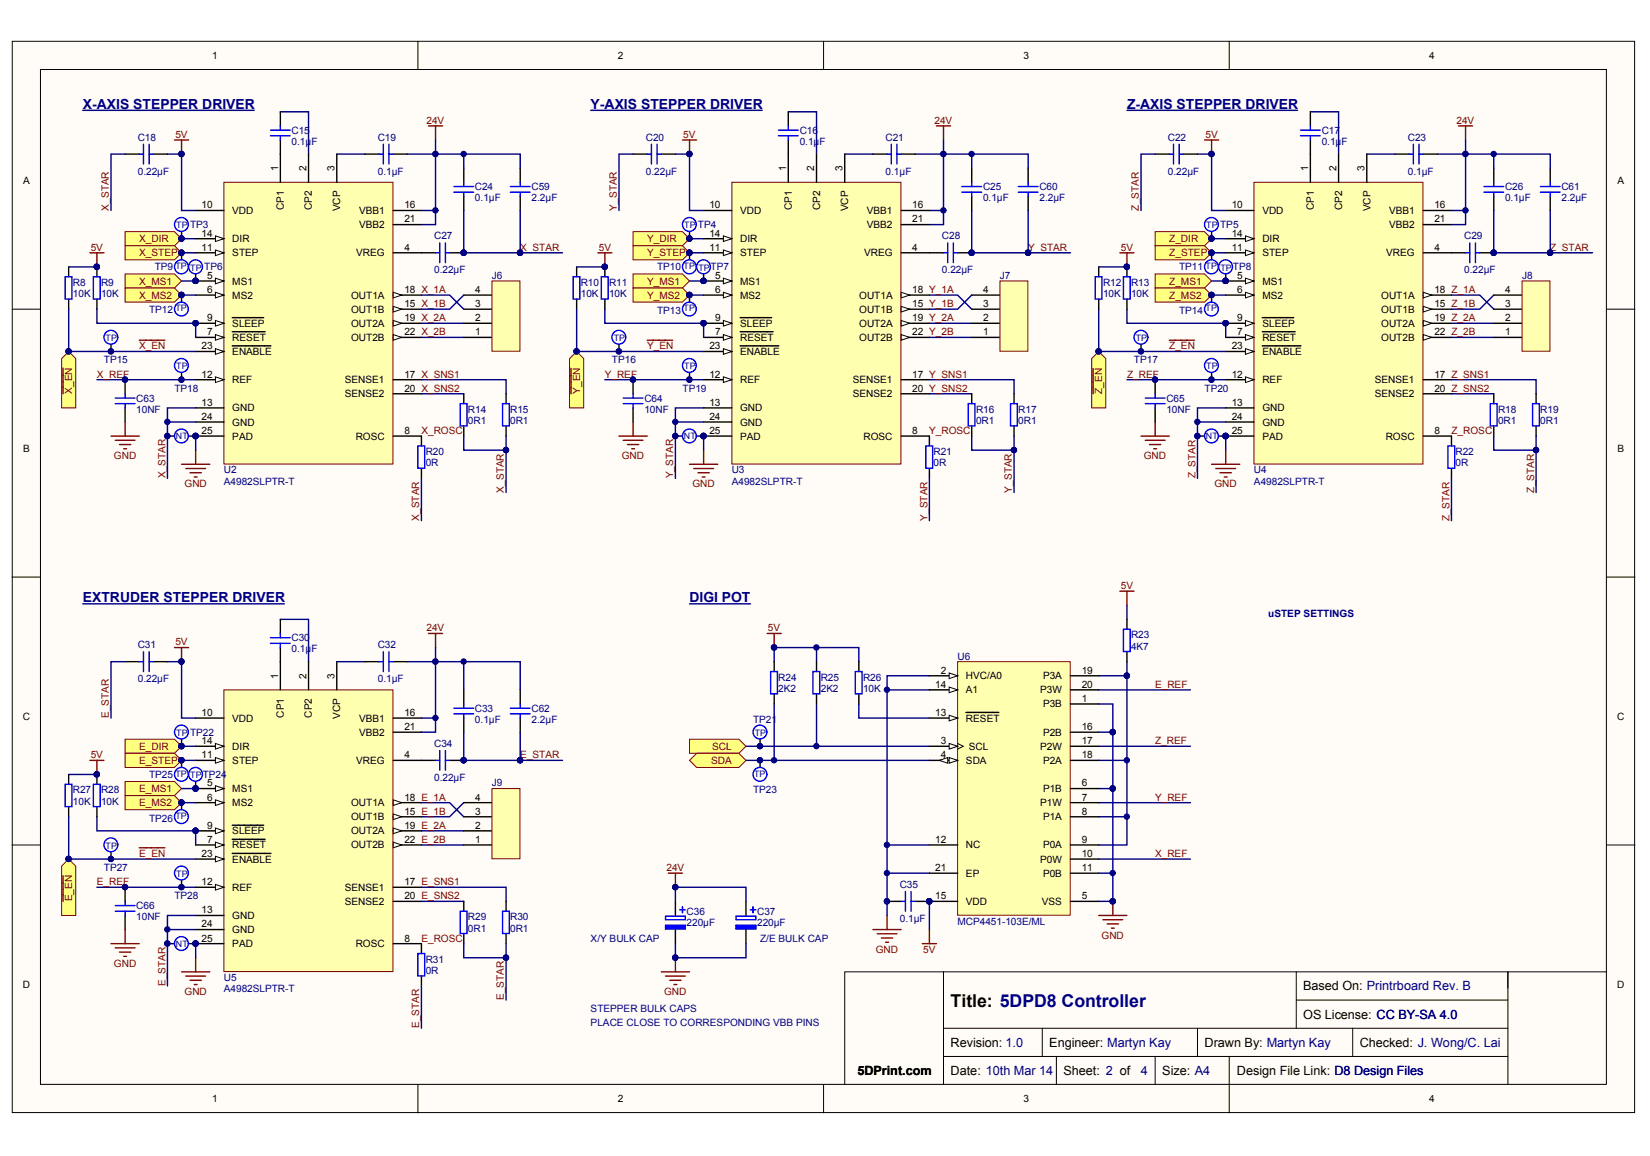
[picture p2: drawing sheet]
<svg xmlns="http://www.w3.org/2000/svg" width="291mm" height="204mm" viewBox="0 0 291 204" stroke-linecap="round" stroke-linejoin="round" font-family="sans-serif">
<defs><g id="words">
<text font-size="3.1" x="167.7" y="177.6">Title: 5DPD8 Controller</text>
<g font-size="2.5" fill="#000080">
<text x="14.6" y="19.2">X-AXIS STEPPER DRIVER</text>
<text x="104.2" y="19.2">Y-AXIS STEPPER DRIVER</text>
<text x="198.8" y="19.2">Z-AXIS STEPPER DRIVER</text>
<text x="14.6" y="106.2">EXTRUDER STEPPER DRIVER</text>
<text x="121.6" y="106.2">DIGI POT</text>
</g>
<g font-size="2.2">
<text x="229.9" y="179.7">OS License: CC BY-SA 4.0</text>
<text x="229.9" y="174.7">Based On: Printrboard Rev. B</text>
<text x="167.7" y="184.6">Revision: 1.0</text>
<text x="185.1" y="184.6">Engineer: Martyn Kay</text>
<text x="212.5" y="184.6">Drawn By: Martyn Kay</text>
<text x="239.9" y="184.6">Checked: J. Wong/C. Lai</text>
<text x="151.3" y="189.6">5DPrint.com</text>
<text x="167.7" y="189.6">Date: 10th Mar 14</text>
<text x="187.6" y="189.6">Sheet: 2 of</text>
<text x="205" y="189.6">Size: A4</text>
<text x="218.2" y="189.6">Design File Link: D8 Design Files</text>
</g>
<g font-size="2.2" fill="#000080">
<text x="242.8" y="179.7">CC BY-SA 4.0</text>
<text x="201.3" y="189.6">4</text>
<text x="235.4" y="189.6">D8 Design Files</text>
</g>
<g font-size="1.8">
<text x="37.4" y="10.4">1</text>
<text x="109" y="10.4">2</text>
<text x="180.6" y="10.4">3</text>
<text x="252.1" y="10.4">4</text>
<text x="4.1" y="32.5">A</text>
<text x="49.1" y="30.2" transform="rotate(-90 49.1 30.2)">1</text>
<text x="54.1" y="30.2" transform="rotate(-90 54.1 30.2)">2</text>
<text x="59" y="30.2" transform="rotate(-90 59 30.2)">3</text>
<text x="138.7" y="30.2" transform="rotate(-90 138.7 30.2)">1</text>
<text x="143.6" y="30.2" transform="rotate(-90 143.6 30.2)">2</text>
<text x="148.6" y="30.2" transform="rotate(-90 148.6 30.2)">3</text>
<text x="230.8" y="30.2" transform="rotate(-90 230.8 30.2)">1</text>
<text x="235.8" y="30.2" transform="rotate(-90 235.8 30.2)">2</text>
<text x="240.7" y="30.2" transform="rotate(-90 240.7 30.2)">3</text>
<text x="285.3" y="32.5">A</text>
<text x="35.6" y="41.7">14</text>
<text x="35.6" y="36.8">10</text>
<text x="41" y="37.8">VDD</text>
<text x="50.1" y="37.1" transform="rotate(-90 50.1 37.1)">CP1</text>
<text x="55" y="37.1" transform="rotate(-90 55 37.1)">CP2</text>
<text x="60" y="37.3" transform="rotate(-90 60 37.3)">VCP</text>
<text x="63.3" y="37.8">VBB1</text>
<text x="63.3" y="40.2">VBB2</text>
<text x="71.3" y="36.8">16</text>
<text x="71.3" y="39.2">21</text>
<text x="125.1" y="41.7">14</text>
<text x="125.1" y="36.8">10</text>
<text x="130.6" y="37.8">VDD</text>
<text x="139.7" y="37.1" transform="rotate(-90 139.7 37.1)">CP1</text>
<text x="144.7" y="37.1" transform="rotate(-90 144.7 37.1)">CP2</text>
<text x="149.6" y="37.3" transform="rotate(-90 149.6 37.3)">VCP</text>
<text x="152.9" y="37.8">VBB1</text>
<text x="152.9" y="40.2">VBB2</text>
<text x="160.9" y="36.8">16</text>
<text x="160.9" y="39.2">21</text>
<text x="217.3" y="41.7">14</text>
<text x="217.3" y="36.8">10</text>
<text x="222.7" y="37.8">VDD</text>
<text x="231.7" y="37.1" transform="rotate(-90 231.7 37.1)">CP1</text>
<text x="236.7" y="37.1" transform="rotate(-90 236.7 37.1)">CP2</text>
<text x="241.7" y="37.3" transform="rotate(-90 241.7 37.3)">VCP</text>
<text x="245" y="37.8">VBB1</text>
<text x="245" y="40.2">VBB2</text>
<text x="253" y="36.8">16</text>
<text x="253" y="39.2">21</text>
<text x="35.6" y="44.2">11</text>
<text x="41" y="45.2">STEP</text>
<text x="41" y="42.7">DIR</text>
<text x="62.8" y="45.2">VREG</text>
<text x="71.3" y="44.2">4</text>
<text x="125.1" y="44.2">11</text>
<text x="130.6" y="45.2">STEP</text>
<text x="130.6" y="42.7">DIR</text>
<text x="152.4" y="45.2">VREG</text>
<text x="160.9" y="44.2">4</text>
<text x="217.3" y="44.2">11</text>
<text x="222.7" y="45.2">STEP</text>
<text x="222.7" y="42.7">DIR</text>
<text x="244.5" y="45.2">VREG</text>
<text x="253" y="44.2">4</text>
<text x="36.5" y="51.7">6</text>
<text x="36.5" y="49.2">5</text>
<text x="41" y="52.7">MS2</text>
<text x="41" y="50.2">MS1</text>
<text x="61.9" y="52.7">OUT1A</text>
<text x="71.3" y="51.7">18 X_1A</text>
<text x="83.8" y="51.7">4</text>
<text x="126.2" y="51.7">6</text>
<text x="126.2" y="49.2">5</text>
<text x="130.6" y="52.7">MS2</text>
<text x="130.6" y="50.2">MS1</text>
<text x="151.6" y="52.7">OUT1A</text>
<text x="160.9" y="51.7">18 Y_1A</text>
<text x="173.4" y="51.7">4</text>
<text x="218.2" y="51.7">6</text>
<text x="218.2" y="49.2">5</text>
<text x="222.7" y="52.7">MS2</text>
<text x="222.7" y="50.2">MS1</text>
<text x="243.6" y="52.7">OUT1A</text>
<text x="253" y="51.7">18 Z_1A</text>
<text x="265.5" y="51.7">4</text>
<text x="36.5" y="59.1">7</text>
<text x="36.5" y="56.6">9</text>
<text x="41" y="57.6">SLEEP</text>
<text x="61.9" y="55.1">OUT1B</text>
<text x="61.9" y="57.6">OUT2A</text>
<text x="71.3" y="54.2">15 X_1B</text>
<text x="71.3" y="56.6">19 X_2A</text>
<text x="71.3" y="59.1">22 X_2B</text>
<text x="83.8" y="54.2">3</text>
<text x="83.8" y="56.6">2</text>
<text x="83.8" y="59.1">1</text>
<text x="126.2" y="59.1">7</text>
<text x="126.2" y="56.6">9</text>
<text x="130.6" y="57.6">SLEEP</text>
<text x="151.6" y="55.1">OUT1B</text>
<text x="151.6" y="57.6">OUT2A</text>
<text x="160.9" y="54.2">15 Y_1B</text>
<text x="160.9" y="56.6">19 Y_2A</text>
<text x="160.9" y="59.1">22 Y_2B</text>
<text x="173.4" y="54.2">3</text>
<text x="173.4" y="56.6">2</text>
<text x="173.4" y="59.1">1</text>
<text x="218.2" y="59.1">7</text>
<text x="218.2" y="56.6">9</text>
<text x="222.7" y="57.6">SLEEP</text>
<text x="243.6" y="55.1">OUT1B</text>
<text x="243.6" y="57.6">OUT2A</text>
<text x="253" y="54.2">15 Z_1B</text>
<text x="253" y="56.6">19 Z_2A</text>
<text x="253" y="59.1">22 Z_2B</text>
<text x="265.5" y="54.2">3</text>
<text x="265.5" y="56.6">2</text>
<text x="265.5" y="59.1">1</text>
<text x="35.6" y="61.6">23</text>
<text x="41" y="62.6">ENABLE</text>
<text x="41" y="60.1">RESET</text>
<text x="61.9" y="60.1">OUT2B</text>
<text x="125.1" y="61.6">23</text>
<text x="130.6" y="62.6">ENABLE</text>
<text x="130.6" y="60.1">RESET</text>
<text x="151.6" y="60.1">OUT2B</text>
<text x="217.3" y="61.6">23</text>
<text x="222.7" y="62.6">ENABLE</text>
<text x="222.7" y="60.1">RESET</text>
<text x="243.6" y="60.1">OUT2B</text>
<text x="35.6" y="71.6">13</text>
<text x="35.6" y="66.6">12</text>
<text x="41" y="67.6">REF</text>
<text x="60.8" y="67.6">SENSE1</text>
<text x="60.8" y="70.1">SENSE2</text>
<text x="71.3" y="66.6">17 X_SNS1</text>
<text x="71.3" y="69.1">20 X_SNS2</text>
<text x="125.1" y="71.6">13</text>
<text x="125.1" y="66.6">12</text>
<text x="130.6" y="67.6">REF</text>
<text x="150.5" y="67.6">SENSE1</text>
<text x="150.5" y="70.1">SENSE2</text>
<text x="160.9" y="66.6">17 Y_SNS1</text>
<text x="160.9" y="69.1">20 Y_SNS2</text>
<text x="217.3" y="71.6">13</text>
<text x="217.3" y="66.6">12</text>
<text x="222.7" y="67.6">REF</text>
<text x="242.5" y="67.6">SENSE1</text>
<text x="242.5" y="70.1">SENSE2</text>
<text x="253" y="66.6">17 Z_SNS1</text>
<text x="253" y="69.1">20 Z_SNS2</text>
<text x="35.6" y="76.6">25</text>
<text x="35.6" y="74.1">24</text>
<text x="41" y="77.5">PAD</text>
<text x="41" y="75.1">GND</text>
<text x="41" y="72.6">GND</text>
<text x="62.7" y="77.5">ROSC</text>
<text x="71.3" y="76.6">8</text>
<text x="125.1" y="76.6">25</text>
<text x="125.1" y="74.1">24</text>
<text x="130.6" y="77.5">PAD</text>
<text x="130.6" y="75.1">GND</text>
<text x="130.6" y="72.6">GND</text>
<text x="152.3" y="77.5">ROSC</text>
<text x="160.9" y="76.6">8</text>
<text x="217.3" y="76.6">25</text>
<text x="217.3" y="74.1">24</text>
<text x="222.7" y="77.5">PAD</text>
<text x="222.7" y="75.1">GND</text>
<text x="222.7" y="72.6">GND</text>
<text x="244.4" y="77.5">ROSC</text>
<text x="253" y="76.6">8</text>
<text x="4.1" y="79.8">B</text>
<text x="285.3" y="79.8">B</text>
<text x="49.1" y="119.7" transform="rotate(-90 49.1 119.7)">1</text>
<text x="54.1" y="119.7" transform="rotate(-90 54.1 119.7)">2</text>
<text x="59" y="119.7" transform="rotate(-90 59 119.7)">3</text>
<text x="165.9" y="118.8">2</text>
<text x="170.4" y="119.8">HVC/A0</text>
<text x="184" y="119.8">P3A</text>
<text x="190.8" y="118.8">19</text>
<text x="165" y="121.3">14</text>
<text x="170.4" y="122.3">A1</text>
<text x="183.5" y="122.3">P3W</text>
<text x="184" y="124.8">P3B</text>
<text x="190.8" y="121.3">20</text>
<text x="190.8" y="123.8">1</text>
<text x="4" y="127">C</text>
<text x="35.6" y="131.2">14</text>
<text x="35.6" y="126.3">10</text>
<text x="41" y="127.3">VDD</text>
<text x="50.1" y="126.6" transform="rotate(-90 50.1 126.6)">CP1</text>
<text x="55" y="126.6" transform="rotate(-90 55 126.6)">CP2</text>
<text x="60" y="126.8" transform="rotate(-90 60 126.8)">VCP</text>
<text x="63.3" y="127.3">VBB1</text>
<text x="63.3" y="129.8">VBB2</text>
<text x="71.3" y="126.3">16</text>
<text x="71.3" y="128.8">21</text>
<text x="165" y="126.3">13</text>
<text x="165.9" y="131.2">3</text>
<text x="170.4" y="127.3">RESET</text>
<text x="184" y="129.8">P2B</text>
<text x="190.8" y="128.8">16</text>
<text x="190.8" y="131.2">17</text>
<text x="285.2" y="127">C</text>
<text x="35.6" y="133.7">11</text>
<text x="41" y="134.8">STEP</text>
<text x="41" y="132.3">DIR</text>
<text x="62.8" y="134.8">VREG</text>
<text x="71.3" y="133.7">4</text>
<text x="165.9" y="133.7">4</text>
<text x="170.4" y="134.8">SDA</text>
<text x="170.9" y="132.3">SCL</text>
<text x="183.5" y="132.3">P2W</text>
<text x="184" y="134.8">P2A</text>
<text x="190.8" y="133.7">18</text>
<text x="36.5" y="141.2">6</text>
<text x="36.5" y="138.7">5</text>
<text x="41" y="142.2">MS2</text>
<text x="41" y="139.7">MS1</text>
<text x="61.9" y="142.2">OUT1A</text>
<text x="71.3" y="141.2">18 E_1A</text>
<text x="71.3" y="143.7">15 E_1B</text>
<text x="83.8" y="141.2">4</text>
<text x="83.8" y="143.7">3</text>
<text x="183.5" y="142.2">P1W</text>
<text x="184" y="139.7">P1B</text>
<text x="190.8" y="138.7">6</text>
<text x="190.8" y="141.2">7</text>
<text x="190.8" y="143.7">8</text>
<text x="36.5" y="148.7">7</text>
<text x="36.5" y="146.2">9</text>
<text x="41" y="149.6">RESET</text>
<text x="41" y="147.2">SLEEP</text>
<text x="61.9" y="144.7">OUT1B</text>
<text x="61.9" y="147.2">OUT2A</text>
<text x="61.9" y="149.6">OUT2B</text>
<text x="71.3" y="146.2">19 E_2A</text>
<text x="71.3" y="148.7">22 E_2B</text>
<text x="83.8" y="146.2">2</text>
<text x="83.8" y="148.7">1</text>
<text x="165" y="148.7">12</text>
<text x="170.4" y="149.6">NC</text>
<text x="184" y="144.7">P1A</text>
<text x="184" y="149.6">P0A</text>
<text x="190.8" y="148.7">9</text>
<text x="35.6" y="151.2">23</text>
<text x="41" y="152.1">ENABLE</text>
<text x="165" y="153.7">21</text>
<text x="170.4" y="154.6">EP</text>
<text x="183.5" y="152.1">P0W</text>
<text x="184" y="154.6">P0B</text>
<text x="190.8" y="151.2">10</text>
<text x="190.8" y="153.7">11</text>
<text x="35.6" y="161.1">13</text>
<text x="35.6" y="156.1">12</text>
<text x="41" y="157.1">REF</text>
<text x="60.8" y="157.1">SENSE1</text>
<text x="60.8" y="159.6">SENSE2</text>
<text x="71.3" y="156.1">17 E_SNS1</text>
<text x="71.3" y="158.6">20 E_SNS2</text>
<text x="165" y="158.6">15</text>
<text x="170.4" y="159.6">VDD</text>
<text x="183.8" y="159.6">VSS</text>
<text x="190.8" y="158.6">5</text>
<text x="35.6" y="166.1">25</text>
<text x="35.6" y="163.6">24</text>
<text x="41" y="167.1">PAD</text>
<text x="41" y="164.6">GND</text>
<text x="41" y="162.1">GND</text>
<text x="62.7" y="167.1">ROSC</text>
<text x="71.3" y="166.1">8</text>
<text x="4" y="174.3">D</text>
<text x="285.2" y="174.3">D</text>
<text x="37.4" y="194.4">1</text>
<text x="109" y="194.4">2</text>
<text x="180.6" y="194.4">3</text>
<text x="252.1" y="194.4">4</text>
</g>
<g font-size="1.8" fill="#000080">
<text x="51.4" y="23.6">C15</text>
<text x="141.1" y="23.6">C16</text>
<text x="233.1" y="23.6">C17</text>
<text x="24.3" y="24.8">C18</text>
<text x="51.4" y="25.5">0.1µF</text>
<text x="66.6" y="24.8">C19</text>
<text x="113.9" y="24.8">C20</text>
<text x="141.1" y="25.5">0.1µF</text>
<text x="156.2" y="24.8">C21</text>
<text x="206" y="24.8">C22</text>
<text x="233.1" y="25.5">0.1µF</text>
<text x="248.3" y="24.8">C23</text>
<text x="24.3" y="30.8">0.22µF</text>
<text x="66.6" y="30.8">0.1µF</text>
<text x="83.8" y="33.5">C24</text>
<text x="83.8" y="35.5">0.1µF</text>
<text x="93.8" y="33.5">C59</text>
<text x="93.8" y="35.5">2.2µF</text>
<text x="113.9" y="30.8">0.22µF</text>
<text x="156.2" y="30.8">0.1µF</text>
<text x="173.4" y="33.5">C25</text>
<text x="173.4" y="35.5">0.1µF</text>
<text x="183.3" y="33.5">C60</text>
<text x="183.3" y="35.5">2.2µF</text>
<text x="206" y="30.8">0.22µF</text>
<text x="248.3" y="30.8">0.1µF</text>
<text x="265.5" y="33.5">C26</text>
<text x="265.5" y="35.5">0.1µF</text>
<text x="275.4" y="33.5">C61</text>
<text x="275.4" y="35.5">2.2µF</text>
<text x="27.3" y="47.7">TP9</text>
<text x="76.6" y="42.2">C27</text>
<text x="115.9" y="47.7">TP10</text>
<text x="166.2" y="42.2">C28</text>
<text x="208" y="47.7">TP11</text>
<text x="258.3" y="42.2">C29</text>
<text x="12.9" y="50.4">R8</text>
<text x="12.9" y="52.4">10K</text>
<text x="17.8" y="50.4">R9</text>
<text x="17.8" y="52.4">10K</text>
<text x="76.6" y="48.2">0.22µF</text>
<text x="86.8" y="49.2">J6</text>
<text x="102.4" y="50.4">R10</text>
<text x="102.4" y="52.4">10K</text>
<text x="107.4" y="50.4">R11</text>
<text x="107.4" y="52.4">10K</text>
<text x="166.2" y="48.2">0.22µF</text>
<text x="176.4" y="49.2">J7</text>
<text x="194.6" y="50.4">R12</text>
<text x="194.6" y="52.4">10K</text>
<text x="199.5" y="50.4">R13</text>
<text x="199.5" y="52.4">10K</text>
<text x="258.3" y="48.2">0.22µF</text>
<text x="268.5" y="49.2">J8</text>
<text x="26.3" y="55.1">TP12</text>
<text x="115.9" y="55.4">TP13</text>
<text x="208" y="55.4">TP14</text>
<text x="18.3" y="64.1">TP15</text>
<text x="107.9" y="64.1">TP16</text>
<text x="200" y="64.1">TP17</text>
<text x="24" y="70.8">C63</text>
<text x="30.8" y="69.1">TP18</text>
<text x="113.7" y="70.8">C64</text>
<text x="120.4" y="69.1">TP19</text>
<text x="205.7" y="70.8">C65</text>
<text x="212.5" y="69.1">TP20</text>
<text x="24" y="72.8">10NF</text>
<text x="82.5" y="72.8">R14</text>
<text x="82.5" y="74.8">0R1</text>
<text x="90" y="72.8">R15</text>
<text x="90" y="74.8">0R1</text>
<text x="113.7" y="72.8">10NF</text>
<text x="172.2" y="72.8">R16</text>
<text x="172.2" y="74.8">0R1</text>
<text x="179.6" y="72.8">R17</text>
<text x="179.6" y="74.8">0R1</text>
<text x="205.7" y="72.8">10NF</text>
<text x="264.2" y="72.8">R18</text>
<text x="264.2" y="74.8">0R1</text>
<text x="271.7" y="72.8">R19</text>
<text x="271.7" y="74.8">0R1</text>
<text x="39.5" y="83.5">U2</text>
<text x="75.1" y="80.3">R20</text>
<text x="75.1" y="82.3">0R</text>
<text x="129.1" y="83.5">U3</text>
<text x="164.7" y="80.3">R21</text>
<text x="164.7" y="82.3">0R</text>
<text x="221.2" y="83.5">U4</text>
<text x="256.7" y="80.3">R22</text>
<text x="256.7" y="82.3">0R</text>
<text x="39.5" y="85.5">A4982SLPTR-T</text>
<text x="129.1" y="85.5">A4982SLPTR-T</text>
<text x="221.2" y="85.5">A4982SLPTR-T</text>
<text x="51.4" y="113.1">C30</text>
<text x="199.5" y="112.6">R23</text>
<text x="223.7" y="108.9">uSTEP SETTINGS</text>
<text x="24.3" y="114.4">C31</text>
<text x="51.4" y="115.1">0.1µF</text>
<text x="66.6" y="114.4">C32</text>
<text x="168.9" y="116.4">U6</text>
<text x="199.5" y="114.6">4K7</text>
<text x="24.3" y="120.3">0.22µF</text>
<text x="66.6" y="120.3">0.1µF</text>
<text x="83.8" y="125.5">C33</text>
<text x="93.8" y="125.5">C62</text>
<text x="137.3" y="120.1">R24</text>
<text x="137.3" y="122.1">2K2</text>
<text x="144.8" y="120.1">R25</text>
<text x="144.8" y="122.1">2K2</text>
<text x="152.2" y="120.1">R26</text>
<text x="152.2" y="122.1">10K</text>
<text x="76.6" y="131.7">C34</text>
<text x="83.8" y="127.5">0.1µF</text>
<text x="93.8" y="127.5">2.2µF</text>
<text x="132.8" y="127.5">TP21</text>
<text x="26.3" y="137.2">TP25</text>
<text x="76.6" y="137.7">0.22µF</text>
<text x="12.9" y="140">R27</text>
<text x="12.9" y="141.9">10K</text>
<text x="17.8" y="140">R28</text>
<text x="17.8" y="141.9">10K</text>
<text x="86.8" y="138.7">J9</text>
<text x="132.8" y="140">TP23</text>
<text x="26.3" y="144.9">TP26</text>
<text x="18.3" y="153.7">TP27</text>
<text x="24" y="160.3">C66</text>
<text x="30.8" y="158.6">TP28</text>
<text x="121.1" y="161.4">C36</text>
<text x="133.6" y="161.4">C37</text>
<text x="158.7" y="156.6">C35</text>
<text x="24" y="162.3">10NF</text>
<text x="82.5" y="162.3">R29</text>
<text x="82.5" y="164.3">0R1</text>
<text x="90" y="162.3">R30</text>
<text x="90" y="164.3">0R1</text>
<text x="104.2" y="166.1">X/Y BULK CAP</text>
<text x="121.1" y="163.3">220µF</text>
<text x="133.6" y="163.3">220µF</text>
<text x="134.1" y="166.1">Z/E BULK CAP</text>
<text x="158.7" y="162.6">0.1µF</text>
<text x="168.9" y="163.1">MCP4451-103E/ML</text>
<text x="39.5" y="173">U5</text>
<text x="75.1" y="169.8">R31</text>
<text x="75.1" y="171.8">0R</text>
<text x="39.5" y="175">A4982SLPTR-T</text>
<text x="104.2" y="178.5">STEPPER BULK CAPS</text>
<text x="104.2" y="181">PLACE CLOSE TO CORRESPONDING VBB PINS</text>
</g>
<g font-size="1.8" fill="#800000">
<text x="75.2" y="21.8">24V</text>
<text x="164.8" y="21.8">24V</text>
<text x="256.9" y="21.8">24V</text>
<text x="30.9" y="24.3">5V</text>
<text x="120.5" y="24.3">5V</text>
<text x="212.6" y="24.3">5V</text>
<text x="19.2" y="37.1" transform="rotate(-90 19.2 37.1)">X_STAR</text>
<text x="108.8" y="37.1" transform="rotate(-90 108.8 37.1)">Y_STAR</text>
<text x="200.9" y="37.1" transform="rotate(-90 200.9 37.1)">Z_STAR</text>
<text x="16" y="44.2">5V</text>
<text x="24.6" y="42.7">X_DIR</text>
<text x="24.6" y="45.2">X_STEP</text>
<text x="91.8" y="44.2">X_STAR</text>
<text x="105.6" y="44.2">5V</text>
<text x="114.2" y="42.7">Y_DIR</text>
<text x="114.2" y="45.2">Y_STEP</text>
<text x="181.4" y="44.2">Y_STAR</text>
<text x="197.7" y="44.2">5V</text>
<text x="206.2" y="42.7">Z_DIR</text>
<text x="206.2" y="45.2">Z_STEP</text>
<text x="273.4" y="44.2">Z_STAR</text>
<text x="24.6" y="50.2">X_MS1</text>
<text x="24.6" y="52.7">X_MS2</text>
<text x="114.2" y="50.2">Y_MS1</text>
<text x="114.2" y="52.7">Y_MS2</text>
<text x="206.2" y="50.2">Z_MS1</text>
<text x="206.2" y="52.7">Z_MS2</text>
<text x="24.6" y="61.6">X_EN</text>
<text x="114.2" y="61.6">Y_EN</text>
<text x="206.2" y="61.6">Z_EN</text>
<text x="12.7" y="69.4" transform="rotate(-90 12.7 69.4)">X_EN</text>
<text x="17.1" y="66.6">X_REF</text>
<text x="102.3" y="69.4" transform="rotate(-90 102.3 69.4)">Y_EN</text>
<text x="106.7" y="66.6">Y_REF</text>
<text x="194.4" y="69.4" transform="rotate(-90 194.4 69.4)">Z_EN</text>
<text x="198.8" y="66.6">Z_REF</text>
<text x="74.3" y="76.6">X_ROSC</text>
<text x="163.9" y="76.6">Y_ROSC</text>
<text x="256" y="76.6">Z_ROSC</text>
<text x="20.1" y="81">GND</text>
<text x="109.7" y="81">GND</text>
<text x="201.8" y="81">GND</text>
<text x="29.2" y="84.4" transform="rotate(-90 29.2 84.4)">X_STAR</text>
<text x="32.6" y="86">GND</text>
<text x="88.9" y="86.9" transform="rotate(-90 88.9 86.9)">X_STAR</text>
<text x="118.7" y="84.4" transform="rotate(-90 118.7 84.4)">Y_STAR</text>
<text x="122.1" y="86">GND</text>
<text x="178.5" y="86.9" transform="rotate(-90 178.5 86.9)">Y_STAR</text>
<text x="210.9" y="84.4" transform="rotate(-90 210.9 84.4)">Z_STAR</text>
<text x="214.2" y="86">GND</text>
<text x="270.6" y="86.9" transform="rotate(-90 270.6 86.9)">Z_STAR</text>
<text x="74" y="91.8" transform="rotate(-90 74 91.8)">X_STAR</text>
<text x="163.6" y="91.8" transform="rotate(-90 163.6 91.8)">Y_STAR</text>
<text x="255.6" y="91.8" transform="rotate(-90 255.6 91.8)">Z_STAR</text>
<text x="197.7" y="103.9">5V</text>
<text x="30.9" y="113.9">5V</text>
<text x="75.2" y="111.4">24V</text>
<text x="135.5" y="111.4">5V</text>
<text x="203.7" y="121.3">E_REF</text>
<text x="19.2" y="126.7" transform="rotate(-90 19.2 126.7)">E_STAR</text>
<text x="203.7" y="131.2">Z_REF</text>
<text x="16" y="133.7">5V</text>
<text x="24.6" y="132.3">E_DIR</text>
<text x="24.6" y="134.8">E_STEP</text>
<text x="91.8" y="133.7">E_STAR</text>
<text x="125.4" y="134.8">SDA</text>
<text x="125.6" y="132.3">SCL</text>
<text x="24.6" y="139.7">E_MS1</text>
<text x="24.6" y="142.2">E_MS2</text>
<text x="203.7" y="141.2">Y_REF</text>
<text x="24.6" y="151.2">E_EN</text>
<text x="117.6" y="153.7">24V</text>
<text x="203.7" y="151.2">X_REF</text>
<text x="12.7" y="159" transform="rotate(-90 12.7 159)">E_EN</text>
<text x="17.1" y="156.1">E_REF</text>
<text x="74.3" y="166.1">E_ROSC</text>
<text x="194.3" y="165.6">GND</text>
<text x="20.1" y="170.5">GND</text>
<text x="29.2" y="173.9" transform="rotate(-90 29.2 173.9)">E_STAR</text>
<text x="154.5" y="168.1">GND</text>
<text x="162.9" y="168.1">5V</text>
<text x="32.6" y="175.5">GND</text>
<text x="88.9" y="176.4" transform="rotate(-90 88.9 176.4)">E_STAR</text>
<text x="117.1" y="175.5">GND</text>
<text x="74" y="181.4" transform="rotate(-90 74 181.4)">E_STAR</text>
</g>
<g font-size="1.6" fill="#000080">
<text x="31.1" y="40.3">TP TP3</text>
<text x="120.7" y="40.3">TP TP4</text>
<text x="212.8" y="40.3">TP TP5</text>
<text x="30.9" y="47.5">TP TP TP6</text>
<text x="120.6" y="47.5">TP TPTP7</text>
<text x="212.6" y="47.5">TP TPTP8</text>
<text x="30.9" y="54.9">TP</text>
<text x="120.6" y="54.9">TP</text>
<text x="212.6" y="54.9">TP</text>
<text x="18.6" y="60.2">TP</text>
<text x="31.1" y="65.1">TP</text>
<text x="108.2" y="60.2">TP</text>
<text x="120.7" y="65.1">TP</text>
<text x="200.3" y="60.2">TP</text>
<text x="212.8" y="65.1">TP</text>
<text x="31" y="77.4">NT</text>
<text x="120.6" y="77.4">NT</text>
<text x="212.7" y="77.4">NT</text>
<text x="31.1" y="129.8">TP TP22</text>
<text x="133.1" y="129.8">TP</text>
<text x="30.9" y="137">TP TPTP24</text>
<text x="133" y="137">TP</text>
<text x="18.6" y="149.7">TP</text>
<text x="30.9" y="144.5">TP</text>
<text x="31.1" y="154.7">TP</text>
<text x="31" y="167">NT</text>
</g>
</g></defs>
<g fill="#fffcf8" stroke="#000" stroke-width=".18">
<path d="M2.2 7.3h286.1v188.9h-286.1z"/>
<path d="M7.1 12.3h276.2v179h-276.2z"/>
</g>
<g fill="none" stroke="#000" stroke-width=".18">
<path d="M73.7 7.3v5M145.3 7.3v5M216.8 7.3v5M2.2 54.5h4.9M283.4 54.5h5M2.2 101.8h4.9M283.4 101.8h5M2.2 149h4.9M283.4 149h5M166.4 171.4h-17.4v19.9M228.6 171.4v10M228.6 176.4h37.4"/>
<path d="M266 174.3v-2.9h-99.6v19.9M283.4 171.4h-17.4v19.9M73.7 191.3v5M145.3 191.3v5M166.4 181.4h99.6M166.4 186.3h99.6M183.8 181.4v4.9M186.3 186.3v5M203.8 186.3v5M211.2 181.4v4.9M216.8 186.3v10M238.6 181.4v4.9"/>
</g>
<g fill="none" stroke="#800000" stroke-width=".25">
<path d="M30.8 24.7h2.5M32 24.7v2.5M75.6 22.2h2.5M76.8 22.2v2.5M15.8 44.6h2.5M17.1 44.6v2.5M135.3 111.7h2.5M136.6 111.7v2.5M197.5 104.3h2.5M198.8 104.3v2.5M196.3 159v2.5M154 164h5"/>
<path d="M154.7 164.7h3.5M155.5 165.5h2M156.2 166.2h.5M156.5 161.5v2.5M162.7 166.5h2.5M163.9 164v2.5M193.8 161.5h5M194.5 162.2h3.5M195.3 163h2M196 163.7h.5"/>
</g>
<g fill="#000080" stroke="#000080" stroke-width=".18">
<circle cx="32" cy="27.2" r=".47"/>
<circle cx="196.3" cy="159" r=".48"/>
<circle cx="136.5" cy="114.2" r=".47"/>
<circle cx="156.4" cy="121.7" r=".47"/>
<circle cx="156.4" cy="154" r=".47"/>
<circle cx="163.9" cy="159" r=".48"/>
<circle cx="196.3" cy="129.1" r=".48"/>
<circle cx="198.7" cy="119.2" r=".48"/>
<circle cx="198.8" cy="144" r=".47"/>
<circle cx="198.8" cy="134.1" r=".47"/>
<circle cx="196.3" cy="154" r=".47"/>
<circle cx="76.8" cy="37.1" r=".47"/>
<circle cx="76.8" cy="27.2" r=".47"/>
<circle cx="17.1" cy="47.1" r=".47"/>
</g>
<g fill="none" stroke="#000080" stroke-width=".25">
<path d="M49.4 19.7h5v7.5M59.4 27.2h5M71.8 27.2h5M74.3 37.1h2.5M76.8 24.7v14.9h-2.5M17.1 67h17.4M74.3 67h15v2.5M74.3 69.5h7.5M163.9 119.2h-7.4v42.3M198.8 119.2v29.8h-5M131.6 131.6h32.3M131.6 134.1h32.3"/>
<path d="M156.5 121.7h7.4M193.8 124.2h2.5v4.9M193.8 131.6h16.2M193.8 134.1h5M193.8 121.7h16.2M156.5 154h7.4M163.9 159v5M193.8 154h2.5M193.8 151.5h16.2M193.8 141.6h16.2M193.8 144.1h5"/>
</g>
<path d="M22.1 40.9h8.7l1.2 1.2-1.2 1.2h-8.7z" fill-rule="evenodd" fill="#ffff80" stroke="#800000" stroke-width=".18"/>
<circle cx="32" cy="42.1" r=".47" fill="#000080" stroke="#000080" stroke-width=".18"/>
<path d="M22.1 43.3h8.7l1.2 1.3-1.2 1.2h-8.7z" fill-rule="evenodd" fill="#ffff80" stroke="#800000" stroke-width=".18"/>
<circle cx="32" cy="44.6" r=".48" fill="#000080" stroke="#000080" stroke-width=".18"/>
<g fill="#ffff80" stroke="#800000" stroke-width=".18">
<path d="M22.1 48.3h8.7l1.2 1.3-1.2 1.2h-8.7z" fill-rule="evenodd"/>
<path d="M22.1 50.8h8.7l1.2 1.3-1.2 1.2h-8.7z" fill-rule="evenodd"/>
</g>
<circle cx="32" cy="52" r=".47" fill="#000080" stroke="#000080" stroke-width=".18"/>
<path d="M10.9 63.2l1.2-1.2 1.3 1.2v8.7h-2.5z" fill-rule="evenodd" fill="#ffff80" stroke="#800000" stroke-width=".18"/>
<path d="M11.1 64.9v4.6M117.9 154h2.5M119.1 154v2.5M116.6 171.4h5M117.4 172.2h3.5M118.1 172.9h2M118.9 173.7h.5M119.1 168.9v2.5" fill="none" stroke="#800000" stroke-width=".25"/>
<g fill="#000080" stroke="#000080" stroke-width=".18">
<circle cx="12.1" cy="62" r=".47"/>
<circle cx="119.1" cy="156.5" r=".47"/>
<circle cx="119.1" cy="168.9" r=".47"/>
<circle cx="198.7" cy="119.2" r=".48"/>
<circle cx="196.3" cy="159" r=".48"/>
<circle cx="196.3" cy="139.1" r=".48"/>
<circle cx="196.3" cy="129.1" r=".48"/>
<circle cx="136.5" cy="134.1" r=".47"/>
<circle cx="144" cy="131.6" r=".47"/>
<circle cx="136.5" cy="114.2" r=".47"/>
<circle cx="144" cy="114.2" r=".47"/>
<circle cx="32" cy="27.2" r=".47"/>
</g>
<path d="M29.5 27.2h2.5v9.9h2.5M74.3 57h7.5M74.3 59.5h7.5M12.1 62h22.4M136.6 116.7v-2.5h14.9v2.5M144 114.2v2.5M198.8 116.7v2.5h-5M198.8 106.8v2.5M136.6 124.2v9.9M144 124.2v7.4M193.8 129.1h2.5v29.9h-2.5M193.8 139.1h2.5" fill="none" stroke="#000080" stroke-width=".25"/>
<g fill="#ffff80" stroke="#800000" stroke-width=".18">
<path d="M121.6 130.4h8.7l1.3 1.2-1.3 1.3h-8.7z" fill-rule="evenodd"/>
<path d="M121.6 134.1l1.3-1.2h7.4l1.3 1.2-1.3 1.3h-7.4z" fill-rule="evenodd"/>
</g>
<path d="M119.1 159v2.5M131.6 159v2.5M156.5 159h2.5M161.4 159h2.5M119.1 164v2.5M131.6 164v2.5" fill="none" stroke="#000" stroke-width=".25"/>
<path d="M120.4 160v1M132.8 160v1M159 159h.7M159.7 157.2v3.5M160.7 157.2v3.5M160.7 159h.7M117.4 161.6h3.5v.6h-3.5zM117.4 163.2h3.5v.6h-3.5zM119.9 160.5h1M129.8 161.6h3.5v.6h-3.5zM129.8 163.2h3.5v.6h-3.5zM132.3 160.5h1" fill="none" stroke="#00f" stroke-width=".25"/>
<g fill="#00f" stroke="#00f" stroke-width=".18">
<path d="M117.4 163.2h3.5v.6h-3.5z" fill-rule="evenodd"/>
<path d="M129.8 163.2h3.5v.6h-3.5z" fill-rule="evenodd"/>
</g>
<g fill="#000080" stroke="#000080" stroke-width=".18">
<circle cx="156.4" cy="159" r=".48"/>
<circle cx="163.9" cy="159" r=".48"/>
</g>
<path d="M168.9 116.7h19.9v44.7h-19.9z" fill="#ffffb0" stroke="#800000" stroke-width=".18"/>
<path d="M163.9 119.2h5M188.8 119.2h5M188.8 121.7h5M188.8 124.2h5" fill="none" stroke="#000" stroke-width=".25"/>
<path d="M167.4 118.7l1.5 .5-1.5 .5z" fill="#fffcf8" stroke="#000" stroke-width=".18"/>
<path d="M163.9 131.6h5" fill="none" stroke="#000" stroke-width=".25"/>
<path d="M168.9 131.1l1 .5-1 .5" fill="none" stroke="#000" stroke-width=".18"/>
<path d="M167.4 131.1l1.5 .5-1.5 .5z" fill="#fffcf8" stroke="#000" stroke-width=".18"/>
<path d="M163.9 134.1h5" fill="none" stroke="#000" stroke-width=".25"/>
<g fill="#fffcf8" stroke="#000" stroke-width=".18">
<path d="M167.4 133.6l1.5 .5-1.5 .5z"/>
<path d="M165.7 134.1l1.5-.5v1z"/>
</g>
<path d="M163.9 126.7h5M188.8 139.1h5M163.9 149h5M188.8 159h5M188.8 141.6h5M188.8 144.1h5M188.8 149h5M188.8 151.5h5M188.8 154h5" fill="none" stroke="#000" stroke-width=".25"/>
<path d="M167.4 126.2l1.5 .5-1.5 .5z" fill="#fffcf8" stroke="#000" stroke-width=".18"/>
<path d="M163.9 121.7h5M170.4 125.7h5.8" fill="none" stroke="#000" stroke-width=".25"/>
<path d="M167.4 121.2l1.5 .5-1.5 .5z" fill="#fffcf8" stroke="#000" stroke-width=".18"/>
<g fill="none" stroke="#000" stroke-width=".25">
<path d="M136.6 116.7v1.8M144 116.7v1.8M151.5 116.7v1.8M198.8 109.3v1.7M198.8 115v1.7M136.6 122.4v1.8M144 122.4v1.8M151.5 122.4v1.8M188.8 129.1h5M188.8 131.6h5M188.8 134.1h5M163.9 159h5"/>
<path d="M163.9 154h5"/>
</g>
<circle cx="163.9" cy="159" r=".48" fill="#000080" stroke="#000080" stroke-width=".18"/>
<path d="M135.9 118.5h1.2v3.9h-1.2zM143.4 118.5h1.2v3.9h-1.2zM150.9 118.5h1.2v3.9h-1.2zM198.2 111h1.2v3.9h-1.2z" fill="none" stroke="#00f" stroke-width=".25"/>
<path d="M39.5 32.2h29.8v49.6h-29.8z" fill="#ffffb0" stroke="#800000" stroke-width=".18"/>
<path d="M34.5 76.9h5M34.5 74.4h5M34.5 71.9h5M34.5 67h5" fill="none" stroke="#000" stroke-width=".25"/>
<circle cx="34.5" cy="76.9" r=".48" fill="#000080" stroke="#000080" stroke-width=".18"/>
<path d="M38 66.5l1.5 .5-1.5 .5z" fill="#fffcf8" stroke="#000" stroke-width=".18"/>
<path d="M34.5 62h5" fill="none" stroke="#000" stroke-width=".25"/>
<path d="M38 61.5l1.5 .5-1.5 .5z" fill="#fffcf8" stroke="#000" stroke-width=".18"/>
<path d="M34.5 59.5h5M41 61h6.8" fill="none" stroke="#000" stroke-width=".25"/>
<path d="M38 59l1.5 .5-1.5 .5z" fill="#fffcf8" stroke="#000" stroke-width=".18"/>
<path d="M34.5 57h5M41 58.5h5.8" fill="none" stroke="#000" stroke-width=".25"/>
<path d="M38 56.5l1.5 .5-1.5 .5z" fill="#fffcf8" stroke="#000" stroke-width=".18"/>
<path d="M34.5 52.1h5M41 56h5.5" fill="none" stroke="#000" stroke-width=".25"/>
<circle cx="34.5" cy="57" r=".47" fill="#000080" stroke="#000080" stroke-width=".18"/>
<path d="M38 51.6l1.5 .5-1.5 .4z" fill="#fffcf8" stroke="#000" stroke-width=".18"/>
<path d="M34.5 49.6h5" fill="none" stroke="#000" stroke-width=".25"/>
<path d="M38 49.1l1.5 .5-1.5 .5z" fill="#fffcf8" stroke="#000" stroke-width=".18"/>
<circle cx="34.5" cy="49.5" r=".47" fill="#000080" stroke="#000080" stroke-width=".18"/>
<path d="M34.5 44.6h5" fill="none" stroke="#000" stroke-width=".25"/>
<path d="M38 44.1l1.5 .5-1.5 .5z" fill="#fffcf8" stroke="#000" stroke-width=".18"/>
<path d="M34.5 42.1h5" fill="none" stroke="#000" stroke-width=".25"/>
<path d="M38 41.6l1.5 .5-1.5 .5z" fill="#fffcf8" stroke="#000" stroke-width=".18"/>
<path d="M34.5 37.1h5M49.4 27.2v5M54.4 27.2v5M69.4 37.1h4.9M69.4 39.6h4.9M69.4 52.1h4.9" fill="none" stroke="#000" stroke-width=".25"/>
<path d="M69.4 51.6l1.5 .5-1.5 .4z" fill="#fffcf8" stroke="#000" stroke-width=".18"/>
<path d="M69.4 54.5h4.9" fill="none" stroke="#000" stroke-width=".25"/>
<path d="M69.4 54l1.5 .5-1.5 .5z" fill="#fffcf8" stroke="#000" stroke-width=".18"/>
<path d="M69.4 57h4.9" fill="none" stroke="#000" stroke-width=".25"/>
<path d="M69.4 56.5l1.5 .5-1.5 .5z" fill="#fffcf8" stroke="#000" stroke-width=".18"/>
<path d="M69.4 59.5h4.9" fill="none" stroke="#000" stroke-width=".25"/>
<path d="M69.4 59l1.5 .5-1.5 .5z" fill="#fffcf8" stroke="#000" stroke-width=".18"/>
<path d="M59.4 27.2v5M69.4 44.6h4.9M81.8 52.1h5M81.8 54.5h5M81.8 57h5M81.8 59.5h5M69.4 67h4.9M69.4 69.5h4.9M69.4 76.9h4.9" fill="none" stroke="#000" stroke-width=".25"/>
<g fill="#000080" stroke="#000080" stroke-width=".18">
<circle cx="34.5" cy="76.9" r=".48"/>
<circle cx="34.5" cy="57" r=".47"/>
<circle cx="34.5" cy="49.5" r=".47"/>
</g>
<path d="M86.8 49.6h4.9v12.3h-4.9z" fill="#ffffb0" stroke="#800000" stroke-width=".18"/>
<g fill="none" stroke="#000" stroke-width=".25">
<path d="M49.4 19.7v2.5M22.1 27.2h2.5M27 27.2h2.5M49.4 24.7v2.5M64.4 27.2h2.5M69.4 27.2h2.4M81.8 29.7v2.5M81.8 34.6v2.5M12.1 47.1v1.7M12.1 52.8v1.7M17.1 47.1v1.7M17.1 52.8v1.7"/>
<path d="M74.3 44.6h2.5M79.3 44.6h2.5M74.3 76.9v1.8M81.8 69.5v1.7M81.8 75.2v1.7M89.3 69.5v1.7M89.3 75.2v1.7M74.3 82.6v1.8"/>
</g>
<g fill="none" stroke="#00f" stroke-width=".25">
<path d="M24.6 27.2h.7M25.3 25.4v3.5M26.3 25.4v3.5M26.3 27.2h.7M47.7 23.9h3.5M47.7 23h3.5M49.4 22.2v.8M49.4 23.9v.8M66.9 27.2h.7M67.6 25.4v3.5M68.6 27.2h.8M68.6 25.4v3.5"/>
<path d="M80.1 32.9h3.4M80.1 33.9h3.4M81.8 32.2v.7M81.8 33.9v.7M11.5 48.8h1.2v3.9h-1.2zM16.5 48.8h1.2v3.9h-1.2zM76.8 44.6h.8M77.6 42.8v3.5M78.6 42.8v3.5M78.6 44.6h.7M73.7 78.7h1.2v3.9h-1.2zM81.2 71.2h1.2v3.9h-1.2z"/>
<path d="M88.6 71.2h1.2v3.9h-1.2z"/>
</g>
<path d="M34.5 57v2.5M49.4 109.3h5v7.4M59.4 116.7h5M71.8 116.7h5M76.8 114.2v14.9h-2.5M74.3 126.7h2.5M17.1 156.5h17.4M74.3 156.5h15v2.5M74.3 159h7.5" fill="none" stroke="#000080" stroke-width=".25"/>
<g fill="#000080" stroke="#000080" stroke-width=".18">
<circle cx="34.5" cy="57" r=".47"/>
<circle cx="17.1" cy="47.1" r=".47"/>
<circle cx="81.8" cy="44.6" r=".48"/>
<circle cx="32" cy="116.7" r=".47"/>
<circle cx="76.8" cy="126.6" r=".47"/>
<circle cx="76.8" cy="116.7" r=".47"/>
<circle cx="17.1" cy="136.6" r=".47"/>
</g>
<path d="M30.8 114.2h2.5M32 114.2v2.5M75.6 111.7h2.5M76.8 111.7v2.5M15.8 134.1h2.5M17.1 134.1v2.5" fill="none" stroke="#800000" stroke-width=".25"/>
<path d="M22.1 130.4h8.7l1.2 1.2-1.2 1.3h-8.7z" fill-rule="evenodd" fill="#ffff80" stroke="#800000" stroke-width=".18"/>
<circle cx="32" cy="131.6" r=".47" fill="#000080" stroke="#000080" stroke-width=".18"/>
<path d="M22.1 132.9h8.7l1.2 1.2-1.2 1.3h-8.7z" fill-rule="evenodd" fill="#ffff80" stroke="#800000" stroke-width=".18"/>
<circle cx="32" cy="134.1" r=".47" fill="#000080" stroke="#000080" stroke-width=".18"/>
<g fill="#ffff80" stroke="#800000" stroke-width=".18">
<path d="M22.1 137.9h8.7l1.2 1.2-1.2 1.2h-8.7z" fill-rule="evenodd"/>
<path d="M22.1 140.3h8.7l1.2 1.3-1.2 1.2h-8.7z" fill-rule="evenodd"/>
</g>
<circle cx="32" cy="141.6" r=".47" fill="#000080" stroke="#000080" stroke-width=".18"/>
<path d="M10.9 152.8l1.2-1.3 1.3 1.3v8.7h-2.5z" fill-rule="evenodd" fill="#ffff80" stroke="#800000" stroke-width=".18"/>
<path d="M11.1 154.5v4.5" fill="none" stroke="#800000" stroke-width=".25"/>
<circle cx="12.1" cy="151.5" r=".47" fill="#000080" stroke="#000080" stroke-width=".18"/>
<path d="M74.3 141.6h5l2.5 2.5M74.3 146.6h7.5M74.3 149h7.5M81.8 141.6l-2.5 2.5h-5" fill="none" stroke="#000080" stroke-width=".25"/>
<path d="M39.5 121.7h29.8v49.7h-29.8z" fill="#ffffb0" stroke="#800000" stroke-width=".18"/>
<path d="M34.5 156.5h5M34.5 166.5h5M34.5 164h5M34.5 161.5h5" fill="none" stroke="#000" stroke-width=".25"/>
<circle cx="34.5" cy="166.4" r=".47" fill="#000080" stroke="#000080" stroke-width=".18"/>
<path d="M38 156l1.5 .5-1.5 .5z" fill="#fffcf8" stroke="#000" stroke-width=".18"/>
<path d="M34.5 151.5h5" fill="none" stroke="#000" stroke-width=".25"/>
<path d="M38 151l1.5 .5-1.5 .5z" fill="#fffcf8" stroke="#000" stroke-width=".18"/>
<path d="M34.5 149h5M41 150.5h6.8" fill="none" stroke="#000" stroke-width=".25"/>
<path d="M38 148.5l1.5 .5-1.5 .5z" fill="#fffcf8" stroke="#000" stroke-width=".18"/>
<path d="M34.5 146.6h5M41 148h5.8" fill="none" stroke="#000" stroke-width=".25"/>
<path d="M38 146.1l1.5 .5-1.5 .5z" fill="#fffcf8" stroke="#000" stroke-width=".18"/>
<path d="M34.5 141.6h5M41 145.6h5.5" fill="none" stroke="#000" stroke-width=".25"/>
<circle cx="34.5" cy="146.5" r=".47" fill="#000080" stroke="#000080" stroke-width=".18"/>
<path d="M38 141.1l1.5 .5-1.5 .5z" fill="#fffcf8" stroke="#000" stroke-width=".18"/>
<path d="M34.5 139.1h5" fill="none" stroke="#000" stroke-width=".25"/>
<path d="M38 138.6l1.5 .5-1.5 .5z" fill="#fffcf8" stroke="#000" stroke-width=".18"/>
<circle cx="34.5" cy="139.1" r=".48" fill="#000080" stroke="#000080" stroke-width=".18"/>
<path d="M34.5 134.1h5" fill="none" stroke="#000" stroke-width=".25"/>
<path d="M38 133.6l1.5 .5-1.5 .5z" fill="#fffcf8" stroke="#000" stroke-width=".18"/>
<path d="M34.5 131.6h5" fill="none" stroke="#000" stroke-width=".25"/>
<path d="M38 131.1l1.5 .5-1.5 .5z" fill="#fffcf8" stroke="#000" stroke-width=".18"/>
<path d="M49.4 116.7v5M54.4 116.7v5M34.5 126.7h5M69.4 126.7h4.9M69.4 129.1h4.9M69.4 141.6h4.9" fill="none" stroke="#000" stroke-width=".25"/>
<path d="M69.4 141.1l1.5 .5-1.5 .5z" fill="#fffcf8" stroke="#000" stroke-width=".18"/>
<path d="M69.4 144.1h4.9" fill="none" stroke="#000" stroke-width=".25"/>
<path d="M69.4 143.6l1.5 .5-1.5 .5z" fill="#fffcf8" stroke="#000" stroke-width=".18"/>
<path d="M69.4 146.6h4.9" fill="none" stroke="#000" stroke-width=".25"/>
<path d="M69.4 146.1l1.5 .5-1.5 .5z" fill="#fffcf8" stroke="#000" stroke-width=".18"/>
<path d="M69.4 149h4.9" fill="none" stroke="#000" stroke-width=".25"/>
<path d="M69.4 148.5l1.5 .5-1.5 .5z" fill="#fffcf8" stroke="#000" stroke-width=".18"/>
<path d="M59.4 116.7v5M69.4 134.1h4.9M69.4 156.5h4.9M69.4 159h4.9M81.8 141.6h5M81.8 144.1h5M81.8 146.6h5M81.8 149h5M69.4 166.5h4.9" fill="none" stroke="#000" stroke-width=".25"/>
<g fill="#000080" stroke="#000080" stroke-width=".18">
<circle cx="34.5" cy="166.4" r=".47"/>
<circle cx="34.5" cy="146.5" r=".47"/>
<circle cx="34.5" cy="139.1" r=".48"/>
</g>
<path d="M86.8 139.1h4.9v12.4h-4.9z" fill="#ffffb0" stroke="#800000" stroke-width=".18"/>
<g fill="none" stroke="#000" stroke-width=".25">
<path d="M22.1 116.7h2.5M27 116.7h2.5M49.4 109.3v2.4M49.4 114.2v2.5M64.4 116.7h2.5M69.4 116.7h2.4M12.1 136.6v1.7M17.1 136.6v1.7M74.3 134.1h2.5M79.3 134.1h2.5M81.8 121.7v2.5M81.8 126.7v2.4"/>
<path d="M12.1 142.3v1.8M17.1 142.3v1.8M81.8 159v1.7M89.3 159v1.7M74.3 166.5v1.7M74.3 172.2v1.7M81.8 164.7v1.8M89.3 164.7v1.8"/>
</g>
<g fill="none" stroke="#00f" stroke-width=".25">
<path d="M24.6 116.7h.7M25.3 115v3.5M26.3 115v3.5M26.3 116.7h.7M47.7 113.5h3.5M47.7 112.5h3.5M49.4 111.7v.8M49.4 113.5v.7M66.9 116.7h.7M67.6 115v3.5M68.6 116.7h.8M68.6 115v3.5"/>
<path d="M11.5 138.3h1.2v4h-1.2zM16.5 138.3h1.2v4h-1.2zM76.8 134.1h.8M77.6 132.4v3.5M78.6 132.4v3.5M78.6 134.1h.7M80.1 124.9h3.4M80.1 125.9h3.4M81.8 124.2v.7M81.8 125.9v.8M73.7 168.2h1.2v3.9h-1.2zM81.2 160.7h1.2v4h-1.2z"/>
<path d="M88.6 160.7h1.2v4h-1.2z"/>
</g>
<path d="M139 19.7h5v7.5M149 27.2h5M161.4 27.2h5M163.9 37.1h2.5M166.4 24.7v14.9h-2.5M106.7 67h17.4M163.9 67h15v2.5M163.9 69.5h7.5M17.1 144.1v2.5h17.4" fill="none" stroke="#000080" stroke-width=".25"/>
<g fill="#000080" stroke="#000080" stroke-width=".18">
<circle cx="34.5" cy="146.5" r=".47"/>
<circle cx="17.1" cy="136.6" r=".47"/>
<circle cx="81.8" cy="134.1" r=".47"/>
<circle cx="121.6" cy="27.2" r=".47"/>
<circle cx="166.4" cy="37.1" r=".47"/>
<circle cx="166.4" cy="27.2" r=".47"/>
<circle cx="106.7" cy="47.1" r=".47"/>
</g>
<path d="M120.4 24.7h2.5M121.6 24.7v2.5M165.2 22.2h2.5M166.4 22.2v2.5M105.4 44.6h2.5M106.7 44.6v2.5" fill="none" stroke="#800000" stroke-width=".25"/>
<path d="M111.7 40.9h8.7l1.2 1.2-1.2 1.2h-8.7z" fill-rule="evenodd" fill="#ffff80" stroke="#800000" stroke-width=".18"/>
<circle cx="121.6" cy="42.1" r=".47" fill="#000080" stroke="#000080" stroke-width=".18"/>
<path d="M111.7 43.3h8.7l1.2 1.3-1.2 1.2h-8.7z" fill-rule="evenodd" fill="#ffff80" stroke="#800000" stroke-width=".18"/>
<circle cx="121.6" cy="44.6" r=".48" fill="#000080" stroke="#000080" stroke-width=".18"/>
<g fill="#ffff80" stroke="#800000" stroke-width=".18">
<path d="M111.7 48.3h8.7l1.2 1.3-1.2 1.2h-8.7z" fill-rule="evenodd"/>
<path d="M111.7 50.8h8.7l1.2 1.3-1.2 1.2h-8.7z" fill-rule="evenodd"/>
</g>
<circle cx="121.6" cy="52" r=".47" fill="#000080" stroke="#000080" stroke-width=".18"/>
<path d="M100.5 63.2l1.2-1.2 1.3 1.2v8.7h-2.5z" fill-rule="evenodd" fill="#ffff80" stroke="#800000" stroke-width=".18"/>
<path d="M100.7 65v4.5" fill="none" stroke="#800000" stroke-width=".25"/>
<circle cx="101.7" cy="62" r=".47" fill="#000080" stroke="#000080" stroke-width=".18"/>
<path d="M163.9 52.1h5l2.5 2.4M163.9 57h7.5M163.9 59.5h7.5M171.4 52.1l-2.5 2.4h-5" fill="none" stroke="#000080" stroke-width=".25"/>
<path d="M129.1 32.2h29.8v49.6h-29.8z" fill="#ffffb0" stroke="#800000" stroke-width=".18"/>
<path d="M124.1 76.9h5M124.1 74.4h5M124.1 71.9h5M124.1 67h5" fill="none" stroke="#000" stroke-width=".25"/>
<circle cx="124.1" cy="76.9" r=".48" fill="#000080" stroke="#000080" stroke-width=".18"/>
<path d="M127.6 66.5l1.5 .5-1.5 .5z" fill="#fffcf8" stroke="#000" stroke-width=".18"/>
<path d="M124.1 62h5" fill="none" stroke="#000" stroke-width=".25"/>
<path d="M127.6 61.5l1.5 .5-1.5 .5z" fill="#fffcf8" stroke="#000" stroke-width=".18"/>
<path d="M124.1 59.5h5M130.6 61h6.8" fill="none" stroke="#000" stroke-width=".25"/>
<path d="M127.6 59l1.5 .5-1.5 .5z" fill="#fffcf8" stroke="#000" stroke-width=".18"/>
<path d="M124.1 57h5M130.6 58.5h5.8" fill="none" stroke="#000" stroke-width=".25"/>
<path d="M127.6 56.5l1.5 .5-1.5 .5z" fill="#fffcf8" stroke="#000" stroke-width=".18"/>
<path d="M124.1 52.1h5M130.6 56h5.5" fill="none" stroke="#000" stroke-width=".25"/>
<circle cx="124.1" cy="57" r=".47" fill="#000080" stroke="#000080" stroke-width=".18"/>
<path d="M127.6 51.6l1.5 .5-1.5 .4z" fill="#fffcf8" stroke="#000" stroke-width=".18"/>
<path d="M124.1 49.6h5" fill="none" stroke="#000" stroke-width=".25"/>
<path d="M127.6 49.1l1.5 .5-1.5 .5z" fill="#fffcf8" stroke="#000" stroke-width=".18"/>
<circle cx="124.1" cy="49.5" r=".47" fill="#000080" stroke="#000080" stroke-width=".18"/>
<path d="M124.1 44.6h5" fill="none" stroke="#000" stroke-width=".25"/>
<path d="M127.6 44.1l1.5 .5-1.5 .5z" fill="#fffcf8" stroke="#000" stroke-width=".18"/>
<path d="M124.1 42.1h5" fill="none" stroke="#000" stroke-width=".25"/>
<path d="M127.6 41.6l1.5 .5-1.5 .5z" fill="#fffcf8" stroke="#000" stroke-width=".18"/>
<path d="M124.1 37.1h5M139 27.2v5M144 27.2v5M159 37.1h4.9M159 39.6h4.9M159 52.1h4.9" fill="none" stroke="#000" stroke-width=".25"/>
<path d="M159 51.6l1.4 .5-1.4 .4z" fill="#fffcf8" stroke="#000" stroke-width=".18"/>
<path d="M159 54.5h4.9" fill="none" stroke="#000" stroke-width=".25"/>
<path d="M159 54l1.4 .5-1.4 .5z" fill="#fffcf8" stroke="#000" stroke-width=".18"/>
<path d="M159 57h4.9" fill="none" stroke="#000" stroke-width=".25"/>
<path d="M159 56.5l1.4 .5-1.4 .5z" fill="#fffcf8" stroke="#000" stroke-width=".18"/>
<path d="M159 59.5h4.9" fill="none" stroke="#000" stroke-width=".25"/>
<path d="M159 59l1.4 .5-1.4 .5z" fill="#fffcf8" stroke="#000" stroke-width=".18"/>
<path d="M149 27.2v5M159 44.6h4.9M171.4 52.1h5M171.4 54.5h5M171.4 57h5M171.4 59.5h5M159 67h4.9M159 69.5h4.9M159 76.9h4.9" fill="none" stroke="#000" stroke-width=".25"/>
<g fill="#000080" stroke="#000080" stroke-width=".18">
<circle cx="124.1" cy="76.9" r=".48"/>
<circle cx="124.1" cy="57" r=".47"/>
<circle cx="124.1" cy="49.5" r=".47"/>
</g>
<path d="M176.4 49.6h4.9v12.3h-4.9z" fill="#ffffb0" stroke="#800000" stroke-width=".18"/>
<g fill="none" stroke="#000" stroke-width=".25">
<path d="M139 19.7v2.5M111.7 27.2h2.5M116.6 27.2h2.5M139 24.7v2.5M154 27.2h2.5M159 27.2h2.4M171.4 29.7v2.5M171.4 34.6v2.5M101.7 47.1v1.7M101.7 52.8v1.7M106.7 47.1v1.7M106.7 52.8v1.7"/>
<path d="M163.9 44.6h2.5M168.9 44.6h2.5M163.9 76.9v1.8M171.4 69.5v1.7M171.4 75.2v1.7M178.9 69.5v1.7M178.9 75.2v1.7M163.9 82.6v1.8"/>
</g>
<g fill="none" stroke="#00f" stroke-width=".25">
<path d="M114.2 27.2h.7M114.9 25.4v3.5M115.9 25.4v3.5M115.9 27.2h.7M137.3 23.9h3.5M137.3 23h3.5M139 22.2v.8M139 23.9v.8M156.5 27.2h.7M157.2 25.4v3.5M158.2 27.2h.8M158.2 25.4v3.5"/>
<path d="M169.7 32.9h3.4M169.7 33.9h3.4M171.4 32.2v.7M171.4 33.9v.7M101.1 48.8h1.2v3.9h-1.2zM106.1 48.8h1.2v3.9h-1.2zM166.4 44.6h.8M167.2 42.8v3.5M168.2 42.8v3.5M168.2 44.6h.7M163.3 78.7h1.2v3.9h-1.2zM170.8 71.2h1.2v3.9h-1.2z"/>
<path d="M178.2 71.2h1.2v3.9h-1.2z"/>
</g>
<path d="M231.1 19.7h5v7.5M241.1 27.2h5M253.5 27.2h5M256 37.1h2.5M258.5 24.7v14.9h-2.5M106.7 54.5v2.5h17.4M198.8 67h17.4M256 67h15v2.5M256 69.5h7.5" fill="none" stroke="#000080" stroke-width=".25"/>
<g fill="#000080" stroke="#000080" stroke-width=".18">
<circle cx="124.1" cy="57" r=".47"/>
<circle cx="106.7" cy="47.1" r=".47"/>
<circle cx="171.4" cy="44.6" r=".48"/>
<circle cx="213.7" cy="27.2" r=".47"/>
<circle cx="258.5" cy="37.1" r=".47"/>
<circle cx="258.5" cy="27.2" r=".47"/>
<circle cx="198.8" cy="47.1" r=".47"/>
</g>
<path d="M212.5 24.7h2.5M213.7 24.7v2.5M257.3 22.2h2.5M258.5 22.2v2.5M197.5 44.6h2.5M198.8 44.6v2.5" fill="none" stroke="#800000" stroke-width=".25"/>
<path d="M203.8 40.9h8.7l1.2 1.2-1.2 1.2h-8.7z" fill-rule="evenodd" fill="#ffff80" stroke="#800000" stroke-width=".18"/>
<circle cx="213.7" cy="42.1" r=".47" fill="#000080" stroke="#000080" stroke-width=".18"/>
<path d="M203.8 43.3h8.7l1.2 1.3-1.2 1.2h-8.7z" fill-rule="evenodd" fill="#ffff80" stroke="#800000" stroke-width=".18"/>
<circle cx="213.7" cy="44.6" r=".48" fill="#000080" stroke="#000080" stroke-width=".18"/>
<g fill="#ffff80" stroke="#800000" stroke-width=".18">
<path d="M203.8 48.3h8.7l1.2 1.3-1.2 1.2h-8.7z" fill-rule="evenodd"/>
<path d="M203.8 50.8h8.7l1.2 1.3-1.2 1.2h-8.7z" fill-rule="evenodd"/>
</g>
<circle cx="213.7" cy="52" r=".47" fill="#000080" stroke="#000080" stroke-width=".18"/>
<path d="M192.6 63.2l1.2-1.2 1.2 1.2v8.7h-2.4z" fill-rule="evenodd" fill="#ffff80" stroke="#800000" stroke-width=".18"/>
<path d="M192.8 65v4.5" fill="none" stroke="#800000" stroke-width=".25"/>
<circle cx="193.8" cy="62" r=".47" fill="#000080" stroke="#000080" stroke-width=".18"/>
<path d="M193.8 54.5v7.5M256 52.1h5l2.5 2.4M256 57h7.5M256 59.5h7.5M263.5 52.1l-2.5 2.4h-5" fill="none" stroke="#000080" stroke-width=".25"/>
<path d="M221.2 32.2h29.8v49.6h-29.8z" fill="#ffffb0" stroke="#800000" stroke-width=".18"/>
<path d="M216.2 76.9h5M216.2 74.4h5M216.2 71.9h5M216.2 67h5" fill="none" stroke="#000" stroke-width=".25"/>
<circle cx="216.2" cy="76.9" r=".48" fill="#000080" stroke="#000080" stroke-width=".18"/>
<path d="M219.7 66.5l1.5 .5-1.5 .5z" fill="#fffcf8" stroke="#000" stroke-width=".18"/>
<path d="M216.2 62h5" fill="none" stroke="#000" stroke-width=".25"/>
<path d="M219.7 61.5l1.5 .5-1.5 .5z" fill="#fffcf8" stroke="#000" stroke-width=".18"/>
<path d="M216.2 59.5h5M222.6 61h6.9" fill="none" stroke="#000" stroke-width=".25"/>
<path d="M219.7 59l1.5 .5-1.5 .5z" fill="#fffcf8" stroke="#000" stroke-width=".18"/>
<path d="M216.2 57h5M222.6 58.5h5.8" fill="none" stroke="#000" stroke-width=".25"/>
<path d="M219.7 56.5l1.5 .5-1.5 .5z" fill="#fffcf8" stroke="#000" stroke-width=".18"/>
<path d="M216.2 52.1h5M222.6 56h5.6" fill="none" stroke="#000" stroke-width=".25"/>
<circle cx="216.2" cy="57" r=".47" fill="#000080" stroke="#000080" stroke-width=".18"/>
<path d="M219.7 51.6l1.5 .5-1.5 .4z" fill="#fffcf8" stroke="#000" stroke-width=".18"/>
<path d="M216.2 49.6h5" fill="none" stroke="#000" stroke-width=".25"/>
<path d="M219.7 49.1l1.5 .5-1.5 .5z" fill="#fffcf8" stroke="#000" stroke-width=".18"/>
<circle cx="216.2" cy="49.5" r=".47" fill="#000080" stroke="#000080" stroke-width=".18"/>
<path d="M216.2 44.6h5" fill="none" stroke="#000" stroke-width=".25"/>
<path d="M219.7 44.1l1.5 .5-1.5 .5z" fill="#fffcf8" stroke="#000" stroke-width=".18"/>
<path d="M216.2 42.1h5" fill="none" stroke="#000" stroke-width=".25"/>
<path d="M219.7 41.6l1.5 .5-1.5 .5z" fill="#fffcf8" stroke="#000" stroke-width=".18"/>
<path d="M216.2 37.1h5M231.1 27.2v5M236.1 27.2v5M251 37.1h5M251 39.6h5M251 52.1h5" fill="none" stroke="#000" stroke-width=".25"/>
<path d="M251 51.6l1.5 .5-1.5 .4z" fill="#fffcf8" stroke="#000" stroke-width=".18"/>
<path d="M251 54.5h5" fill="none" stroke="#000" stroke-width=".25"/>
<path d="M251 54l1.5 .5-1.5 .5z" fill="#fffcf8" stroke="#000" stroke-width=".18"/>
<path d="M251 57h5" fill="none" stroke="#000" stroke-width=".25"/>
<path d="M251 56.5l1.5 .5-1.5 .5z" fill="#fffcf8" stroke="#000" stroke-width=".18"/>
<path d="M251 59.5h5" fill="none" stroke="#000" stroke-width=".25"/>
<path d="M251 59l1.5 .5-1.5 .5z" fill="#fffcf8" stroke="#000" stroke-width=".18"/>
<path d="M241.1 27.2v5M251 44.6h5M263.5 52.1h5M263.5 54.5h5M263.5 57h5M263.5 59.5h5M251 67h5M251 69.5h5M251 76.9h5" fill="none" stroke="#000" stroke-width=".25"/>
<g fill="#000080" stroke="#000080" stroke-width=".18">
<circle cx="216.2" cy="76.9" r=".48"/>
<circle cx="216.2" cy="57" r=".47"/>
<circle cx="216.2" cy="49.5" r=".47"/>
</g>
<path d="M268.5 49.6h4.9v12.3h-4.9z" fill="#ffffb0" stroke="#800000" stroke-width=".18"/>
<g fill="none" stroke="#000" stroke-width=".25">
<path d="M231.1 19.7v2.5M203.8 27.2h2.4M208.7 27.2h2.5M231.1 24.7v2.5M246.1 27.2h2.5M251 27.2h2.5M263.5 29.7v2.5M263.5 34.6v2.5M193.8 47.1v1.7M193.8 52.8v1.7M198.8 47.1v1.7M198.8 52.8v1.7"/>
<path d="M256 44.6h2.5M261 44.6h2.5M32 65.7v1.3M256 76.9v1.8M263.5 69.5v1.7M263.5 75.2v1.7M271 69.5v1.7M271 75.2v1.7M256 82.6v1.8"/>
</g>
<g fill="none" stroke="#00f" stroke-width=".25">
<path d="M206.2 27.2h.8M207 25.4v3.5M208 25.4v3.5M208 27.2h.7M229.4 23.9h3.5M229.4 23h3.5M231.1 22.2v.8M231.1 23.9v.8M248.6 27.2h.7M249.3 25.4v3.5M250.3 27.2h.7M250.3 25.4v3.5"/>
<path d="M261.7 32.9h3.5M261.7 33.9h3.5M263.5 32.2v.7M263.5 33.9v.7M193.2 48.8h1.2v3.9h-1.2zM198.2 48.8h1.2v3.9h-1.2zM258.5 44.6h.8M259.3 42.8v3.5M260.3 42.8v3.5M260.3 44.6h.7M255.4 78.7h1.2v3.9h-1.2zM262.9 71.2h1.2v3.9h-1.2z"/>
<path d="M270.3 71.2h1.2v3.9h-1.2z"/>
</g>
<path d="M14.6 19.5h30.2M104.2 19.5h30.2M198.8 19.5h30.1M198.8 54.5v2.5h17.4M14.6 106.5h35.5M121.6 106.5h10.8M151.5 124.2v2.5h12.4M156.5 149h7.4" fill="none" stroke="#000080" stroke-width=".25"/>
<g fill="#000080" stroke="#000080" stroke-width=".18">
<circle cx="216.2" cy="57" r=".47"/>
<circle cx="198.8" cy="47.1" r=".47"/>
<circle cx="263.5" cy="44.6" r=".48"/>
<circle cx="156.4" cy="149" r=".48"/>
<circle cx="32" cy="67" r=".48"/>
</g>
<path d="M24.6 60h4.5" fill="none" stroke="#800000" stroke-width=".25"/>
<circle cx="32" cy="64.5" r="1.22" fill="#fff" stroke="#00f" stroke-width=".25"/>
<g fill="#000080" stroke="#000080" stroke-width=".18">
<circle cx="32" cy="67" r=".48"/>
<circle cx="19.6" cy="62" r=".47"/>
</g>
<path d="M19.6 60.8v1.2" fill="none" stroke="#000" stroke-width=".25"/>
<circle cx="19.6" cy="59.5" r="1.22" fill="#fff" stroke="#00f" stroke-width=".25"/>
<g fill="#000080" stroke="#000080" stroke-width=".18">
<circle cx="19.6" cy="62" r=".47"/>
<circle cx="12.1" cy="62" r=".47"/>
<circle cx="34.5" cy="57" r=".47"/>
<circle cx="17.1" cy="47.1" r=".47"/>
<circle cx="32" cy="52" r=".47"/>
<circle cx="34.5" cy="49.5" r=".47"/>
<circle cx="32" cy="44.6" r=".48"/>
<circle cx="32" cy="42.1" r=".47"/>
</g>
<path d="M12.1 54.5v7.5M12.1 47.1h5M17.1 54.5v2.5h17.4M32 52.1h2.5M32 49.6h2.5M32 44.6h2.5M32 42.1h2.5" fill="none" stroke="#000080" stroke-width=".25"/>
<path d="M32 40.9v1.2" fill="none" stroke="#000" stroke-width=".25"/>
<circle cx="32" cy="39.6" r="1.22" fill="#fff" stroke="#00f" stroke-width=".25"/>
<g fill="#000080" stroke="#000080" stroke-width=".18">
<circle cx="32" cy="42.1" r=".47"/>
<circle cx="32" cy="44.6" r=".48"/>
</g>
<path d="M32 44.6v1.2" fill="none" stroke="#000" stroke-width=".25"/>
<circle cx="32" cy="47.1" r="1.23" fill="#fff" stroke="#00f" stroke-width=".25"/>
<g fill="#000080" stroke="#000080" stroke-width=".18">
<circle cx="32" cy="44.6" r=".48"/>
<circle cx="34.5" cy="49.5" r=".47"/>
</g>
<path d="M34.5 48.3v1.3" fill="none" stroke="#000" stroke-width=".25"/>
<circle cx="34.5" cy="47.1" r="1.23" fill="#fff" stroke="#00f" stroke-width=".25"/>
<g fill="#000080" stroke="#000080" stroke-width=".18">
<circle cx="34.5" cy="49.5" r=".47"/>
<circle cx="32" cy="52" r=".47"/>
</g>
<path d="M32 52.1v1.2" fill="none" stroke="#000" stroke-width=".25"/>
<circle cx="32" cy="54.5" r="1.22" fill="#fff" stroke="#00f" stroke-width=".25"/>
<g fill="#000080" stroke="#000080" stroke-width=".18">
<circle cx="32" cy="52" r=".47"/>
<circle cx="121.6" cy="67" r=".48"/>
</g>
<path d="M121.6 65.7v1.3" fill="none" stroke="#000" stroke-width=".25"/>
<circle cx="121.6" cy="64.5" r="1.22" fill="#fff" stroke="#00f" stroke-width=".25"/>
<g fill="#000080" stroke="#000080" stroke-width=".18">
<circle cx="121.6" cy="67" r=".48"/>
<circle cx="109.2" cy="62" r=".47"/>
</g>
<path d="M109.2 60.8v1.2" fill="none" stroke="#000" stroke-width=".25"/>
<circle cx="109.2" cy="59.5" r="1.22" fill="#fff" stroke="#00f" stroke-width=".25"/>
<g fill="#000080" stroke="#000080" stroke-width=".18">
<circle cx="109.2" cy="62" r=".47"/>
<circle cx="121.6" cy="42.1" r=".47"/>
</g>
<path d="M121.6 40.9v1.2" fill="none" stroke="#000" stroke-width=".25"/>
<circle cx="121.6" cy="39.6" r="1.22" fill="#fff" stroke="#00f" stroke-width=".25"/>
<g fill="#000080" stroke="#000080" stroke-width=".18">
<circle cx="121.6" cy="42.1" r=".47"/>
<circle cx="121.6" cy="44.6" r=".48"/>
</g>
<path d="M121.6 44.6v1.2" fill="none" stroke="#000" stroke-width=".25"/>
<circle cx="121.6" cy="47.1" r="1.23" fill="#fff" stroke="#00f" stroke-width=".25"/>
<g fill="#000080" stroke="#000080" stroke-width=".18">
<circle cx="121.6" cy="44.6" r=".48"/>
<circle cx="124.1" cy="49.5" r=".47"/>
</g>
<path d="M124.1 48.3v1.3" fill="none" stroke="#000" stroke-width=".25"/>
<circle cx="124.1" cy="47.1" r="1.23" fill="#fff" stroke="#00f" stroke-width=".25"/>
<g fill="#000080" stroke="#000080" stroke-width=".18">
<circle cx="124.1" cy="49.5" r=".47"/>
<circle cx="121.6" cy="52" r=".47"/>
</g>
<path d="M121.6 52.1v1.2" fill="none" stroke="#000" stroke-width=".25"/>
<circle cx="121.6" cy="54.5" r="1.22" fill="#fff" stroke="#00f" stroke-width=".25"/>
<g fill="#000080" stroke="#000080" stroke-width=".18">
<circle cx="121.6" cy="52" r=".47"/>
<circle cx="124.1" cy="57" r=".47"/>
<circle cx="106.7" cy="47.1" r=".47"/>
<circle cx="121.6" cy="42.1" r=".47"/>
<circle cx="121.6" cy="44.6" r=".48"/>
<circle cx="124.1" cy="49.5" r=".47"/>
<circle cx="193.8" cy="62" r=".47"/>
<circle cx="216.2" cy="57" r=".47"/>
<circle cx="213.7" cy="52" r=".47"/>
<circle cx="216.2" cy="49.5" r=".47"/>
<circle cx="213.7" cy="44.6" r=".48"/>
<circle cx="213.7" cy="42.1" r=".47"/>
<circle cx="198.8" cy="47.1" r=".47"/>
<circle cx="34.5" cy="146.5" r=".47"/>
<circle cx="17.1" cy="136.6" r=".47"/>
<circle cx="32" cy="131.6" r=".47"/>
<circle cx="32" cy="134.1" r=".47"/>
<circle cx="34.5" cy="139.1" r=".48"/>
<circle cx="32" cy="141.6" r=".47"/>
<circle cx="213.7" cy="67" r=".48"/>
</g>
<g fill="none" stroke="#000080" stroke-width=".25">
<path d="M101.7 47.1h5M121.6 42.1h2.5M121.6 44.6h2.5M121.6 49.6h2.5M121.6 52.1h2.5M124.1 57v2.5M193.8 47.1h5M213.7 42.1h2.5M213.7 44.6h2.5M213.7 49.6h2.5M213.7 52.1h2.5M216.2 57v2.5"/>
<path d="M193.8 62h22.4M12.1 136.6h5M32 131.6h2.5M32 134.1h2.5M32 139.1h2.5M32 141.6h2.5M34.5 146.6v2.4"/>
</g>
<path d="M213.7 65.7v1.3" fill="none" stroke="#000" stroke-width=".25"/>
<circle cx="213.7" cy="64.5" r="1.22" fill="#fff" stroke="#00f" stroke-width=".25"/>
<g fill="#000080" stroke="#000080" stroke-width=".18">
<circle cx="213.7" cy="67" r=".48"/>
<circle cx="201.2" cy="62" r=".47"/>
</g>
<path d="M201.3 60.8v1.2" fill="none" stroke="#000" stroke-width=".25"/>
<circle cx="201.2" cy="59.5" r="1.22" fill="#fff" stroke="#00f" stroke-width=".25"/>
<g fill="#000080" stroke="#000080" stroke-width=".18">
<circle cx="201.2" cy="62" r=".47"/>
<circle cx="213.7" cy="42.1" r=".47"/>
</g>
<path d="M213.7 40.9v1.2" fill="none" stroke="#000" stroke-width=".25"/>
<circle cx="213.7" cy="39.6" r="1.22" fill="#fff" stroke="#00f" stroke-width=".25"/>
<g fill="#000080" stroke="#000080" stroke-width=".18">
<circle cx="213.7" cy="42.1" r=".47"/>
<circle cx="213.7" cy="44.6" r=".48"/>
</g>
<path d="M213.7 44.6v1.2" fill="none" stroke="#000" stroke-width=".25"/>
<circle cx="213.7" cy="47.1" r="1.23" fill="#fff" stroke="#00f" stroke-width=".25"/>
<g fill="#000080" stroke="#000080" stroke-width=".18">
<circle cx="213.7" cy="44.6" r=".48"/>
<circle cx="216.2" cy="49.5" r=".47"/>
</g>
<path d="M216.2 48.3v1.3" fill="none" stroke="#000" stroke-width=".25"/>
<circle cx="216.2" cy="47.1" r="1.23" fill="#fff" stroke="#00f" stroke-width=".25"/>
<g fill="#000080" stroke="#000080" stroke-width=".18">
<circle cx="216.2" cy="49.5" r=".47"/>
<circle cx="213.7" cy="52" r=".47"/>
</g>
<path d="M213.7 52.1v1.2" fill="none" stroke="#000" stroke-width=".25"/>
<circle cx="213.7" cy="54.5" r="1.22" fill="#fff" stroke="#00f" stroke-width=".25"/>
<g fill="#000080" stroke="#000080" stroke-width=".18">
<circle cx="213.7" cy="52" r=".47"/>
<circle cx="12.1" cy="151.5" r=".47"/>
<circle cx="32" cy="156.5" r=".47"/>
</g>
<path d="M12.1 144.1v7.4h22.4" fill="none" stroke="#000080" stroke-width=".25"/>
<path d="M32 155.3v1.2" fill="none" stroke="#000" stroke-width=".25"/>
<circle cx="32" cy="154" r="1.22" fill="#fff" stroke="#00f" stroke-width=".25"/>
<g fill="#000080" stroke="#000080" stroke-width=".18">
<circle cx="32" cy="156.5" r=".47"/>
<circle cx="19.6" cy="151.5" r=".47"/>
</g>
<path d="M19.6 150.3v1.2" fill="none" stroke="#000" stroke-width=".25"/>
<circle cx="19.6" cy="149" r="1.22" fill="#fff" stroke="#00f" stroke-width=".25"/>
<g fill="#000080" stroke="#000080" stroke-width=".18">
<circle cx="19.6" cy="151.5" r=".47"/>
<circle cx="32" cy="131.6" r=".47"/>
</g>
<path d="M32 130.4v1.2" fill="none" stroke="#000" stroke-width=".25"/>
<circle cx="32" cy="129.1" r="1.22" fill="#fff" stroke="#00f" stroke-width=".25"/>
<g fill="#000080" stroke="#000080" stroke-width=".18">
<circle cx="32" cy="131.6" r=".47"/>
<circle cx="32" cy="134.1" r=".47"/>
</g>
<path d="M32 134.1v1.3" fill="none" stroke="#000" stroke-width=".25"/>
<circle cx="32" cy="136.6" r="1.22" fill="#fff" stroke="#00f" stroke-width=".25"/>
<g fill="#000080" stroke="#000080" stroke-width=".18">
<circle cx="32" cy="134.1" r=".47"/>
<circle cx="34.5" cy="139.1" r=".48"/>
</g>
<path d="M34.5 137.9v1.2" fill="none" stroke="#000" stroke-width=".25"/>
<circle cx="34.5" cy="136.6" r="1.22" fill="#fff" stroke="#00f" stroke-width=".25"/>
<g fill="#000080" stroke="#000080" stroke-width=".18">
<circle cx="34.5" cy="139.1" r=".48"/>
<circle cx="32" cy="141.6" r=".47"/>
</g>
<path d="M32 141.6v1.2" fill="none" stroke="#000" stroke-width=".25"/>
<circle cx="32" cy="144" r="1.22" fill="#fff" stroke="#00f" stroke-width=".25"/>
<g fill="#000080" stroke="#000080" stroke-width=".18">
<circle cx="32" cy="141.6" r=".47"/>
<circle cx="101.7" cy="62" r=".47"/>
<circle cx="76.8" cy="116.7" r=".47"/>
<circle cx="81.8" cy="116.7" r=".47"/>
<circle cx="81.8" cy="134.1" r=".47"/>
<circle cx="263.5" cy="27.2" r=".47"/>
<circle cx="258.5" cy="27.2" r=".47"/>
<circle cx="263.5" cy="44.6" r=".48"/>
<circle cx="171.4" cy="27.2" r=".47"/>
<circle cx="166.4" cy="27.2" r=".47"/>
<circle cx="171.4" cy="44.6" r=".48"/>
<circle cx="76.8" cy="27.2" r=".47"/>
<circle cx="81.8" cy="27.2" r=".47"/>
<circle cx="81.8" cy="44.6" r=".48"/>
<circle cx="29.5" cy="76.9" r=".48"/>
<circle cx="34.5" cy="76.9" r=".48"/>
</g>
<g fill="none" stroke="#000080" stroke-width=".25">
<path d="M76.8 27.2h15v2.5M81.8 27.2v2.5M81.8 37.1v7.5M166.4 27.2h15v2.5M171.4 27.2v2.5M171.4 37.1v7.5M258.5 27.2h14.9v2.5M263.5 27.2v2.5M263.5 37.1v7.5M81.8 52.1l-2.5 2.4h-5M101.7 54.5v7.5h22.4M76.8 116.7h15v5"/>
<path d="M81.8 116.7v5M81.8 129.1v5"/>
</g>
<path d="M34.5 79.4v2.5M114.2 60h4.4M206.2 60h4.5M32 81.9h5M32.8 82.6h3.5M33.5 83.4h2M34.3 84.1h.5M24.6 149.5h4.5" fill="none" stroke="#800000" stroke-width=".25"/>
<path d="M91.8 29.7v2.5M91.8 34.6v2.5M181.4 29.7v2.5M181.4 34.6v2.5M273.4 29.7v2.5M273.4 34.6v2.5M29.5 76.9h1.3M33.3 76.9h1.2M91.8 121.7v2.5M91.8 126.7v2.4" fill="none" stroke="#000" stroke-width=".25"/>
<g fill="none" stroke="#00f" stroke-width=".25">
<path d="M90 32.9h3.5M90 33.9h3.5M91.8 32.2v.7M91.8 33.9v.7M179.6 32.9h3.5M179.6 33.9h3.5M181.4 32.2v.7M181.4 33.9v.7M271.7 32.9h3.5M271.7 33.9h3.5M273.4 32.2v.7M273.4 33.9v.7"/>
<path d="M90 124.9h3.5M90 125.9h3.5M91.8 124.2v.7M91.8 125.9v.8"/>
</g>
<circle cx="32" cy="76.9" r="1.22" fill="#fff" stroke="#00f" stroke-width=".25"/>
<g fill="#000080" stroke="#000080" stroke-width=".18">
<circle cx="29.5" cy="76.9" r=".48"/>
<circle cx="34.5" cy="76.9" r=".48"/>
<circle cx="29.5" cy="74.4" r=".47"/>
<circle cx="89.2" cy="79.4" r=".47"/>
<circle cx="91.7" cy="44.6" r=".48"/>
<circle cx="119.1" cy="76.9" r=".48"/>
<circle cx="124.1" cy="76.9" r=".48"/>
</g>
<path d="M22.1 27.2h-2.5v9.9M91.8 44.6h7.4M29.5 74.4h5M34.5 71.9h-5v12.5M34.5 76.9v2.5M89.3 79.4v7.5M74.3 84.4v7.4" fill="none" stroke="#000080" stroke-width=".25"/>
<path d="M124.1 79.4v2.5M121.6 81.9h5M122.4 82.6h3.5M123.1 83.4h2M123.9 84.1h.5" fill="none" stroke="#800000" stroke-width=".25"/>
<path d="M119.1 76.9h1.3M122.9 76.9h1.2" fill="none" stroke="#000" stroke-width=".25"/>
<circle cx="121.6" cy="76.9" r="1.22" fill="#fff" stroke="#00f" stroke-width=".25"/>
<g fill="#000080" stroke="#000080" stroke-width=".18">
<circle cx="119.1" cy="76.9" r=".48"/>
<circle cx="124.1" cy="76.9" r=".48"/>
<circle cx="119.1" cy="74.4" r=".47"/>
<circle cx="211.2" cy="76.9" r=".48"/>
<circle cx="216.2" cy="76.9" r=".48"/>
</g>
<path d="M119.1 74.4h5M124.1 71.9h-5v12.5M124.1 76.9v2.5" fill="none" stroke="#000080" stroke-width=".25"/>
<path d="M216.2 79.4v2.5M213.7 81.9h5M214.5 82.6h3.4M215.2 83.4h2M216 84.1h.4" fill="none" stroke="#800000" stroke-width=".25"/>
<path d="M211.2 76.9h1.3M215 76.9h1.2" fill="none" stroke="#000" stroke-width=".25"/>
<circle cx="213.7" cy="76.9" r="1.22" fill="#fff" stroke="#00f" stroke-width=".25"/>
<g fill="#000080" stroke="#000080" stroke-width=".18">
<circle cx="211.2" cy="76.9" r=".48"/>
<circle cx="216.2" cy="76.9" r=".48"/>
<circle cx="211.2" cy="74.4" r=".47"/>
<circle cx="29.5" cy="166.4" r=".47"/>
<circle cx="34.5" cy="166.4" r=".47"/>
</g>
<path d="M211.2 74.4h5M216.2 71.9h-5v12.5M216.2 76.9v2.5" fill="none" stroke="#000080" stroke-width=".25"/>
<path d="M32 171.4h5M32.8 172.2h3.5M33.5 172.9h2M34.3 173.7h.5M34.5 168.9v2.5" fill="none" stroke="#800000" stroke-width=".25"/>
<path d="M29.5 166.5h1.3M33.3 166.5h1.2" fill="none" stroke="#000" stroke-width=".25"/>
<circle cx="32" cy="166.4" r="1.22" fill="#fff" stroke="#00f" stroke-width=".25"/>
<g fill="#000080" stroke="#000080" stroke-width=".18">
<circle cx="29.5" cy="166.4" r=".47"/>
<circle cx="34.5" cy="166.4" r=".47"/>
<circle cx="29.5" cy="163.9" r=".47"/>
<circle cx="178.8" cy="79.4" r=".47"/>
<circle cx="181.3" cy="44.6" r=".48"/>
<circle cx="270.9" cy="79.4" r=".47"/>
<circle cx="273.4" cy="44.6" r=".48"/>
<circle cx="89.2" cy="168.9" r=".47"/>
<circle cx="91.7" cy="134.1" r=".47"/>
<circle cx="22" cy="67" r=".48"/>
<circle cx="111.6" cy="67" r=".48"/>
<circle cx="203.7" cy="67" r=".48"/>
<circle cx="22" cy="156.5" r=".47"/>
<circle cx="134" cy="131.6" r=".47"/>
</g>
<g fill="none" stroke="#000080" stroke-width=".25">
<path d="M111.7 27.2h-2.5v9.9M203.8 27.2h-2.5v9.9M181.4 44.6h7.4M273.4 44.6h7.5M178.9 79.4v7.5M271 79.4v7.5M163.9 84.4v7.4M256 84.4v7.4M22.1 116.7h-2.5v10M91.8 134.1h7.4M29.5 164h5M34.5 161.5h-5v12.4"/>
<path d="M34.5 166.5v2.4M74.3 173.9v7.5M89.3 168.9v7.5"/>
</g>
<path d="M22.1 67v2.5M22.1 71.9v2.5M111.7 67v2.5M111.7 71.9v2.5M203.8 67v2.5M203.8 71.9v2.5M134.1 130.4v1.2M22.1 156.5v2.5M22.1 161.5v2.5" fill="none" stroke="#000" stroke-width=".25"/>
<g fill="none" stroke="#00f" stroke-width=".25">
<path d="M20.3 70.2h3.5M20.3 71.2h3.5M22.1 69.5v.7M22.1 71.2v.7M109.9 70.2h3.5M109.9 71.2h3.5M111.7 69.5v.7M111.7 71.2v.7M202 70.2h3.5M202 71.2h3.5M203.8 69.5v.7M203.8 71.2v.7"/>
<path d="M20.3 159.7h3.5M22.1 159v.7M20.3 160.7h3.5M22.1 160.7v.8"/>
</g>
<g fill="none" stroke="#800000" stroke-width=".25">
<path d="M19.6 76.9h5M20.3 77.7h3.5M21.1 78.4h2M21.8 79.2h.5M22.1 74.4v2.5M109.2 76.9h5M109.9 77.7h3.5M110.7 78.4h2M111.4 79.2h.5M111.7 74.4v2.5M201.3 76.9h4.9M202 77.7h3.5"/>
<path d="M202.8 78.4h2M203.5 79.2h.5M203.8 74.4v2.5M19.6 166.5h5M20.3 167.2h3.5M21.1 167.9h2M21.8 168.7h.5M22.1 164v2.5"/>
</g>
<circle cx="134" cy="129.1" r="1.22" fill="#fff" stroke="#00f" stroke-width=".25"/>
<g fill="#000080" stroke="#000080" stroke-width=".18">
<circle cx="134" cy="131.6" r=".47"/>
<circle cx="134" cy="134.1" r=".47"/>
</g>
<path d="M134.1 134.1v1.3" fill="none" stroke="#000" stroke-width=".25"/>
<circle cx="134" cy="136.6" r="1.22" fill="#fff" stroke="#00f" stroke-width=".25"/>
<g fill="#000080" stroke="#000080" stroke-width=".18">
<circle cx="134" cy="134.1" r=".47"/>
<circle cx="119.1" cy="156.5" r=".47"/>
<circle cx="119.1" cy="168.9" r=".47"/>
<circle cx="32" cy="116.7" r=".47"/>
<circle cx="89.2" cy="168.9" r=".47"/>
<circle cx="121.6" cy="27.2" r=".47"/>
<circle cx="178.8" cy="79.4" r=".47"/>
<circle cx="213.7" cy="27.2" r=".47"/>
<circle cx="270.9" cy="79.4" r=".47"/>
<circle cx="81.8" cy="134.1" r=".47"/>
<circle cx="91.7" cy="134.1" r=".47"/>
<circle cx="273.4" cy="44.6" r=".48"/>
<circle cx="263.5" cy="44.6" r=".48"/>
<circle cx="181.3" cy="44.6" r=".48"/>
<circle cx="171.4" cy="44.6" r=".48"/>
<circle cx="81.8" cy="44.6" r=".48"/>
<circle cx="91.7" cy="44.6" r=".48"/>
<circle cx="89.2" cy="79.4" r=".47"/>
</g>
<g fill="none" stroke="#000080" stroke-width=".25">
<path d="M91.8 37.1v7.5h-10M119.1 27.2h2.5v9.9h2.5M181.4 37.1v7.5h-10M211.2 27.2h2.5v9.9h2.5M273.4 37.1v7.5h-9.9M74.3 52.1h5l2.5 2.4M81.8 76.9v2.5h7.5v-2.5M171.4 76.9v2.5h7.5v-2.5M263.5 76.9v2.5h7.5v-2.5M29.5 116.7h2.5v10h2.5M91.8 129.1v5h-10M119.1 159v-2.5h12.5v2.5"/>
<path d="M81.8 166.5v2.4h7.5v-2.4M119.1 166.5v2.4h12.5v-2.4"/>
</g>
<use href="#words"/>
</svg>
